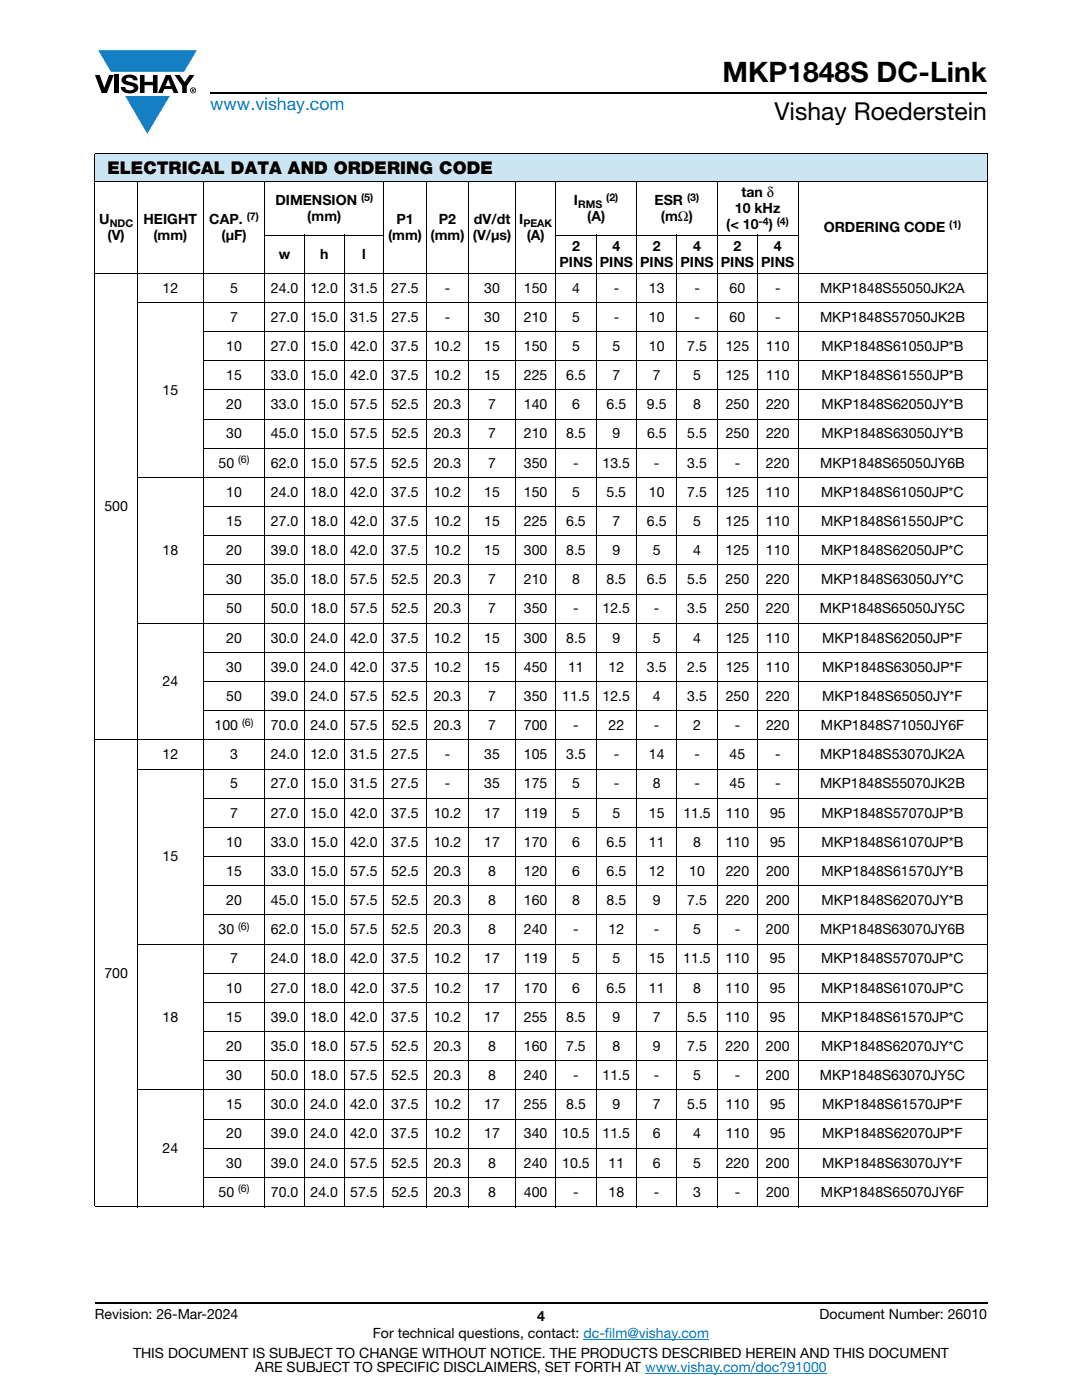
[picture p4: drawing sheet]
<svg xmlns="http://www.w3.org/2000/svg" width="216mm" height="279mm" viewBox="0 0 216 279" stroke-linecap="round" stroke-linejoin="round" font-family="sans-serif">
<defs><g id="words">
<text font-size="5.6" x="144.2" y="16.4">MKP1848S DC-Link</text>
<text font-size="4.9" x="154.5" y="24">Vishay Roederstein</text>
<text font-size="3.5" fill="#007ec4" x="42" y="21.9">www.vishay.com</text>
<text font-size="3.5" x="21.4" y="34.8">ELECTRICAL DATA AND ORDERING CODE</text>
<g font-size="2.8">
<text x="54.9" y="40.9">DIMENSION</text>
<text x="114.5" y="40.9">I</text>
<text x="130.6" y="40.9">ESR</text>
<text x="148" y="39.3">tan δ</text>
<text x="19.8" y="44.7">U</text>
<text x="21.5" y="47.9">(V)</text>
<text x="28.6" y="44.7">HEIGHT</text>
<text x="30.6" y="47.9">(mm)</text>
<text x="41.8" y="44.7">CAP.</text>
<text x="44.2" y="47.9">(μF)</text>
<text x="61.3" y="44.1">(mm)</text>
<text x="77.4" y="47.9">(mm)</text>
<text x="79.1" y="44.7">P1</text>
<text x="85.9" y="47.9">(mm)</text>
<text x="87.6" y="44.7">P2</text>
<text x="94.4" y="47.9">(V/μs)</text>
<text x="94.6" y="44.7">dV/dt</text>
<text x="103.6" y="44.7">I</text>
<text x="105.1" y="47.9">(A)</text>
<text x="117.2" y="44.1">(A)</text>
<text x="131.9" y="44.1">(mΩ)</text>
<text x="144.9" y="45.7">(&lt; 10</text>
<text x="146.6" y="42.5">10 kHz</text>
<text x="153.4" y="45.7">)</text>
<text x="164.4" y="46.3">ORDERING CODE</text>
<text x="55.7" y="51.7">w</text>
<text x="63.9" y="51.7">h</text>
<text x="72.3" y="51.7">l</text>
<text x="111.6" y="53.3">PINS</text>
<text x="114.2" y="50.1">2</text>
<text x="119.7" y="53.3">PINS</text>
<text x="122.2" y="50.1">4</text>
<text x="127.7" y="53.3">PINS</text>
<text x="130.3" y="50.1">2</text>
<text x="135.8" y="53.3">PINS</text>
<text x="138.3" y="50.1">4</text>
<text x="143.8" y="53.3">PINS</text>
<text x="146.4" y="50.1">2</text>
<text x="151.9" y="53.3">PINS</text>
<text x="154.4" y="50.1">4</text>
<text x="32.4" y="58.4">12</text>
<text x="45.9" y="58.4">5</text>
<text x="54.1" y="58.4">24.0</text>
<text x="62" y="58.4">12.0</text>
<text x="69.9" y="58.4">31.5</text>
<text x="78.1" y="58.4">27.5</text>
<text x="88.8" y="58.4">-</text>
<text x="96.6" y="58.4">30</text>
<text x="104.5" y="58.4">150</text>
<text x="114.2" y="58.4">4</text>
<text x="122.5" y="58.4">-</text>
<text x="129.5" y="58.4">13</text>
<text x="138.6" y="58.4">-</text>
<text x="145.6" y="58.4">60</text>
<text x="154.7" y="58.4">-</text>
<text x="163.7" y="58.4">MKP1848S55050JK2A</text>
<text x="45.9" y="64.2">7</text>
<text x="54.1" y="64.2">27.0</text>
<text x="62" y="64.2">15.0</text>
<text x="69.9" y="64.2">31.5</text>
<text x="78.1" y="64.2">27.5</text>
<text x="88.8" y="64.2">-</text>
<text x="96.6" y="64.2">30</text>
<text x="104.5" y="64.2">210</text>
<text x="114.2" y="64.2">5</text>
<text x="122.5" y="64.2">-</text>
<text x="129.5" y="64.2">10</text>
<text x="138.6" y="64.2">-</text>
<text x="145.6" y="64.2">60</text>
<text x="154.7" y="64.2">-</text>
<text x="163.6" y="64.2">MKP1848S57050JK2B</text>
<text x="45.1" y="70">10</text>
<text x="54.1" y="70">27.0</text>
<text x="62" y="70">15.0</text>
<text x="69.9" y="70">42.0</text>
<text x="78.1" y="70">37.5</text>
<text x="86.6" y="70">10.2</text>
<text x="96.6" y="70">15</text>
<text x="104.5" y="70">150</text>
<text x="114.2" y="70">5</text>
<text x="122.2" y="70">5</text>
<text x="129.5" y="70">10</text>
<text x="137.1" y="70">7.5</text>
<text x="144.8" y="70">125</text>
<text x="152.8" y="70">110</text>
<text x="163.9" y="70">MKP1848S61050JP*B</text>
<text x="45.1" y="75.8">15</text>
<text x="54.1" y="75.8">33.0</text>
<text x="62" y="75.8">15.0</text>
<text x="69.9" y="75.8">42.0</text>
<text x="78.1" y="75.8">37.5</text>
<text x="86.6" y="75.8">10.2</text>
<text x="96.6" y="75.8">15</text>
<text x="104.5" y="75.8">225</text>
<text x="113" y="75.8">6.5</text>
<text x="122.2" y="75.8">7</text>
<text x="130.3" y="75.8">7</text>
<text x="138.3" y="75.8">5</text>
<text x="144.8" y="75.8">125</text>
<text x="152.8" y="75.8">110</text>
<text x="163.9" y="75.8">MKP1848S61550JP*B</text>
<text x="32.4" y="78.7">15</text>
<text x="45.1" y="81.7">20</text>
<text x="54.1" y="81.7">33.0</text>
<text x="62" y="81.7">15.0</text>
<text x="69.9" y="81.7">57.5</text>
<text x="78.1" y="81.7">52.5</text>
<text x="86.6" y="81.7">20.3</text>
<text x="97.4" y="81.7">7</text>
<text x="104.5" y="81.7">140</text>
<text x="114.2" y="81.7">6</text>
<text x="121" y="81.7">6.5</text>
<text x="129.1" y="81.7">9.5</text>
<text x="138.3" y="81.7">8</text>
<text x="144.8" y="81.7">250</text>
<text x="152.8" y="81.7">220</text>
<text x="163.9" y="81.7">MKP1848S62050JY*B</text>
<text x="45.1" y="87.5">30</text>
<text x="54.1" y="87.5">45.0</text>
<text x="62" y="87.5">15.0</text>
<text x="69.9" y="87.5">57.5</text>
<text x="78.1" y="87.5">52.5</text>
<text x="86.6" y="87.5">20.3</text>
<text x="97.4" y="87.5">7</text>
<text x="104.5" y="87.5">210</text>
<text x="113" y="87.5">8.5</text>
<text x="122.2" y="87.5">9</text>
<text x="129.1" y="87.5">6.5</text>
<text x="137.1" y="87.5">5.5</text>
<text x="144.8" y="87.5">250</text>
<text x="152.9" y="87.5">220</text>
<text x="163.9" y="87.5">MKP1848S63050JY*B</text>
<text x="43.6" y="93.3">50</text>
<text x="54.1" y="93.3">62.0</text>
<text x="62" y="93.3">15.0</text>
<text x="69.9" y="93.3">57.5</text>
<text x="78.1" y="93.3">52.5</text>
<text x="86.5" y="93.3">20.3</text>
<text x="97.4" y="93.3">7</text>
<text x="104.5" y="93.3">350</text>
<text x="114.4" y="93.3">-</text>
<text x="120.2" y="93.3">13.5</text>
<text x="130.5" y="93.3">-</text>
<text x="137.1" y="93.3">3.5</text>
<text x="146.6" y="93.3">-</text>
<text x="152.8" y="93.3">220</text>
<text x="163.6" y="93.3">MKP1848S65050JY6B</text>
<text x="45.1" y="99.1">10</text>
<text x="54.1" y="99.1">24.0</text>
<text x="62" y="99.1">18.0</text>
<text x="69.9" y="99.1">42.0</text>
<text x="78.1" y="99.1">37.5</text>
<text x="86.5" y="99.1">10.2</text>
<text x="96.6" y="99.1">15</text>
<text x="104.5" y="99.1">150</text>
<text x="114.1" y="99.1">5</text>
<text x="121" y="99.1">5.5</text>
<text x="129.5" y="99.1">10</text>
<text x="137.1" y="99.1">7.5</text>
<text x="144.8" y="99.1">125</text>
<text x="152.8" y="99.1">110</text>
<text x="163.9" y="99.1">MKP1848S61050JP*C</text>
<text x="20.8" y="102">500</text>
<text x="45.1" y="104.9">15</text>
<text x="54.1" y="104.9">27.0</text>
<text x="62" y="104.9">18.0</text>
<text x="69.9" y="104.9">42.0</text>
<text x="78.1" y="104.9">37.5</text>
<text x="86.5" y="104.9">10.2</text>
<text x="96.6" y="104.9">15</text>
<text x="104.5" y="104.9">225</text>
<text x="113" y="104.9">6.5</text>
<text x="122.2" y="104.9">7</text>
<text x="129.1" y="104.9">6.5</text>
<text x="138.3" y="104.9">5</text>
<text x="144.8" y="104.9">125</text>
<text x="152.8" y="104.9">110</text>
<text x="163.9" y="104.9">MKP1848S61550JP*C</text>
<text x="32.4" y="110.8">18</text>
<text x="45.1" y="110.8">20</text>
<text x="54.1" y="110.8">39.0</text>
<text x="62" y="110.8">18.0</text>
<text x="69.9" y="110.8">42.0</text>
<text x="78.1" y="110.8">37.5</text>
<text x="86.5" y="110.8">10.2</text>
<text x="96.6" y="110.8">15</text>
<text x="104.5" y="110.8">300</text>
<text x="113" y="110.8">8.5</text>
<text x="122.2" y="110.8">9</text>
<text x="130.3" y="110.8">5</text>
<text x="138.3" y="110.8">4</text>
<text x="144.8" y="110.8">125</text>
<text x="152.8" y="110.8">110</text>
<text x="163.9" y="110.8">MKP1848S62050JP*C</text>
<text x="45.1" y="116.6">30</text>
<text x="54.1" y="116.6">35.0</text>
<text x="62" y="116.6">18.0</text>
<text x="69.9" y="116.6">57.5</text>
<text x="78.1" y="116.6">52.5</text>
<text x="86.5" y="116.6">20.3</text>
<text x="97.4" y="116.6">7</text>
<text x="104.5" y="116.6">210</text>
<text x="114.1" y="116.6">8</text>
<text x="121" y="116.6">8.5</text>
<text x="129.1" y="116.6">6.5</text>
<text x="137.1" y="116.6">5.5</text>
<text x="144.8" y="116.6">250</text>
<text x="152.8" y="116.6">220</text>
<text x="163.9" y="116.6">MKP1848S63050JY*C</text>
<text x="45.1" y="122.4">50</text>
<text x="54.1" y="122.4">50.0</text>
<text x="62" y="122.4">18.0</text>
<text x="69.9" y="122.4">57.5</text>
<text x="78.1" y="122.4">52.5</text>
<text x="86.5" y="122.4">20.3</text>
<text x="97.4" y="122.4">7</text>
<text x="104.5" y="122.4">350</text>
<text x="114.4" y="122.4">-</text>
<text x="120.2" y="122.4">12.5</text>
<text x="130.5" y="122.4">-</text>
<text x="137.1" y="122.4">3.5</text>
<text x="144.8" y="122.4">250</text>
<text x="152.8" y="122.4">220</text>
<text x="163.6" y="122.4">MKP1848S65050JY5C</text>
<text x="45.1" y="128.2">20</text>
<text x="54.1" y="128.2">30.0</text>
<text x="62" y="128.2">24.0</text>
<text x="69.9" y="128.2">42.0</text>
<text x="78.1" y="128.2">37.5</text>
<text x="86.5" y="128.2">10.2</text>
<text x="96.6" y="128.2">15</text>
<text x="104.5" y="128.2">300</text>
<text x="113" y="128.2">8.5</text>
<text x="122.2" y="128.2">9</text>
<text x="130.3" y="128.2">5</text>
<text x="138.3" y="128.2">4</text>
<text x="144.8" y="128.2">125</text>
<text x="152.8" y="128.2">110</text>
<text x="164.1" y="128.2">MKP1848S62050JP*F</text>
<text x="32.4" y="136.9">24</text>
<text x="45.1" y="134">30</text>
<text x="54.1" y="134">39.0</text>
<text x="62" y="134">24.0</text>
<text x="69.9" y="134">42.0</text>
<text x="78.1" y="134">37.5</text>
<text x="86.5" y="134">10.2</text>
<text x="96.6" y="134">15</text>
<text x="104.5" y="134">450</text>
<text x="113.4" y="134">11</text>
<text x="121.4" y="134">12</text>
<text x="129.1" y="134">3.5</text>
<text x="137.1" y="134">2.5</text>
<text x="144.8" y="134">125</text>
<text x="152.8" y="134">110</text>
<text x="164.1" y="134">MKP1848S63050JP*F</text>
<text x="45.1" y="139.9">50</text>
<text x="54.1" y="139.9">39.0</text>
<text x="62" y="139.9">24.0</text>
<text x="69.9" y="139.9">57.5</text>
<text x="78.1" y="139.9">52.5</text>
<text x="86.5" y="139.9">20.3</text>
<text x="97.4" y="139.9">7</text>
<text x="104.5" y="139.9">350</text>
<text x="112.2" y="139.9">11.5</text>
<text x="120.2" y="139.9">12.5</text>
<text x="130.3" y="139.9">4</text>
<text x="137.1" y="139.9">3.5</text>
<text x="144.8" y="139.9">250</text>
<text x="152.8" y="139.9">220</text>
<text x="164.1" y="139.9">MKP1848S65050JY*F</text>
<text x="42.8" y="145.7">100</text>
<text x="54.1" y="145.7">70.0</text>
<text x="62" y="145.7">24.0</text>
<text x="69.9" y="145.7">57.5</text>
<text x="78.1" y="145.7">52.5</text>
<text x="86.6" y="145.7">20.3</text>
<text x="97.4" y="145.7">7</text>
<text x="104.5" y="145.7">700</text>
<text x="114.4" y="145.7">-</text>
<text x="121.4" y="145.7">22</text>
<text x="130.5" y="145.7">-</text>
<text x="138.3" y="145.7">2</text>
<text x="146.6" y="145.7">-</text>
<text x="152.8" y="145.7">220</text>
<text x="163.8" y="145.7">MKP1848S71050JY6F</text>
<text x="32.4" y="151.5">12</text>
<text x="45.9" y="151.5">3</text>
<text x="54.1" y="151.5">24.0</text>
<text x="62" y="151.5">12.0</text>
<text x="69.9" y="151.5">31.5</text>
<text x="78.1" y="151.5">27.5</text>
<text x="88.8" y="151.5">-</text>
<text x="96.6" y="151.5">35</text>
<text x="104.5" y="151.5">105</text>
<text x="113" y="151.5">3.5</text>
<text x="122.5" y="151.5">-</text>
<text x="129.5" y="151.5">14</text>
<text x="138.6" y="151.5">-</text>
<text x="145.6" y="151.5">45</text>
<text x="154.7" y="151.5">-</text>
<text x="163.7" y="151.5">MKP1848S53070JK2A</text>
<text x="45.9" y="157.3">5</text>
<text x="54.1" y="157.3">27.0</text>
<text x="62" y="157.3">15.0</text>
<text x="69.9" y="157.3">31.5</text>
<text x="78.1" y="157.3">27.5</text>
<text x="88.8" y="157.3">-</text>
<text x="96.6" y="157.3">35</text>
<text x="104.5" y="157.3">175</text>
<text x="114.2" y="157.3">5</text>
<text x="122.5" y="157.3">-</text>
<text x="130.3" y="157.3">8</text>
<text x="138.6" y="157.3">-</text>
<text x="145.6" y="157.3">45</text>
<text x="154.7" y="157.3">-</text>
<text x="163.6" y="157.3">MKP1848S55070JK2B</text>
<text x="45.9" y="163.2">7</text>
<text x="54.1" y="163.2">27.0</text>
<text x="62" y="163.2">15.0</text>
<text x="69.9" y="163.2">42.0</text>
<text x="78.1" y="163.2">37.5</text>
<text x="86.6" y="163.2">10.2</text>
<text x="96.6" y="163.2">17</text>
<text x="104.5" y="163.2">119</text>
<text x="114.2" y="163.2">5</text>
<text x="122.2" y="163.2">5</text>
<text x="129.5" y="163.2">15</text>
<text x="136.4" y="163.2">11.5</text>
<text x="144.8" y="163.2">110</text>
<text x="153.7" y="163.2">95</text>
<text x="163.9" y="163.2">MKP1848S57070JP*B</text>
<text x="32.4" y="171.9">15</text>
<text x="45.1" y="169">10</text>
<text x="54.1" y="169">33.0</text>
<text x="62" y="169">15.0</text>
<text x="69.9" y="169">42.0</text>
<text x="78.1" y="169">37.5</text>
<text x="86.6" y="169">10.2</text>
<text x="96.6" y="169">17</text>
<text x="104.5" y="169">170</text>
<text x="114.2" y="169">6</text>
<text x="121" y="169">6.5</text>
<text x="129.5" y="169">11</text>
<text x="138.3" y="169">8</text>
<text x="144.8" y="169">110</text>
<text x="153.7" y="169">95</text>
<text x="163.9" y="169">MKP1848S61070JP*B</text>
<text x="45.1" y="174.8">15</text>
<text x="54.1" y="174.8">33.0</text>
<text x="62" y="174.8">15.0</text>
<text x="69.9" y="174.8">57.5</text>
<text x="78.1" y="174.8">52.5</text>
<text x="86.6" y="174.8">20.3</text>
<text x="97.4" y="174.8">8</text>
<text x="104.5" y="174.8">120</text>
<text x="114.2" y="174.8">6</text>
<text x="121" y="174.8">6.5</text>
<text x="129.5" y="174.8">12</text>
<text x="137.5" y="174.8">10</text>
<text x="144.8" y="174.8">220</text>
<text x="152.8" y="174.8">200</text>
<text x="163.9" y="174.8">MKP1848S61570JY*B</text>
<text x="45.1" y="180.6">20</text>
<text x="54.1" y="180.6">45.0</text>
<text x="62" y="180.6">15.0</text>
<text x="69.9" y="180.6">57.5</text>
<text x="78.1" y="180.6">52.5</text>
<text x="86.6" y="180.6">20.3</text>
<text x="97.4" y="180.6">8</text>
<text x="104.5" y="180.6">160</text>
<text x="114.2" y="180.6">8</text>
<text x="121" y="180.6">8.5</text>
<text x="130.3" y="180.6">9</text>
<text x="137.1" y="180.6">7.5</text>
<text x="144.8" y="180.6">220</text>
<text x="152.9" y="180.6">200</text>
<text x="163.9" y="180.6">MKP1848S62070JY*B</text>
<text x="43.6" y="186.4">30</text>
<text x="54.1" y="186.4">62.0</text>
<text x="62" y="186.4">15.0</text>
<text x="69.9" y="186.4">57.5</text>
<text x="78.1" y="186.4">52.5</text>
<text x="86.5" y="186.4">20.3</text>
<text x="97.4" y="186.4">8</text>
<text x="104.5" y="186.4">240</text>
<text x="114.4" y="186.4">-</text>
<text x="121.4" y="186.4">12</text>
<text x="130.5" y="186.4">-</text>
<text x="138.3" y="186.4">5</text>
<text x="146.6" y="186.4">-</text>
<text x="152.8" y="186.4">200</text>
<text x="163.6" y="186.4">MKP1848S63070JY6B</text>
<text x="20.8" y="195.2">700</text>
<text x="45.9" y="192.3">7</text>
<text x="54.1" y="192.3">24.0</text>
<text x="62" y="192.3">18.0</text>
<text x="69.9" y="192.3">42.0</text>
<text x="78.1" y="192.3">37.5</text>
<text x="86.5" y="192.3">10.2</text>
<text x="96.6" y="192.3">17</text>
<text x="104.5" y="192.3">119</text>
<text x="114.1" y="192.3">5</text>
<text x="122.2" y="192.3">5</text>
<text x="129.5" y="192.3">15</text>
<text x="136.3" y="192.3">11.5</text>
<text x="144.8" y="192.3">110</text>
<text x="153.6" y="192.3">95</text>
<text x="163.9" y="192.3">MKP1848S57070JP*C</text>
<text x="32.4" y="203.9">18</text>
<text x="45.1" y="198.1">10</text>
<text x="45.1" y="203.9">15</text>
<text x="54.1" y="198.1">27.0</text>
<text x="54.1" y="203.9">39.0</text>
<text x="62" y="198.1">18.0</text>
<text x="62" y="203.9">18.0</text>
<text x="69.9" y="198.1">42.0</text>
<text x="69.9" y="203.9">42.0</text>
<text x="78.1" y="198.1">37.5</text>
<text x="78.1" y="203.9">37.5</text>
<text x="86.5" y="198.1">10.2</text>
<text x="86.5" y="203.9">10.2</text>
<text x="96.6" y="198.1">17</text>
<text x="96.6" y="203.9">17</text>
<text x="104.5" y="198.1">170</text>
<text x="104.5" y="203.9">255</text>
<text x="113" y="203.9">8.5</text>
<text x="114.1" y="198.1">6</text>
<text x="121" y="198.1">6.5</text>
<text x="122.2" y="203.9">9</text>
<text x="129.5" y="198.1">11</text>
<text x="130.3" y="203.9">7</text>
<text x="137.1" y="203.9">5.5</text>
<text x="138.3" y="198.1">8</text>
<text x="144.8" y="203.9">110</text>
<text x="144.8" y="198.1">110</text>
<text x="153.6" y="203.9">95</text>
<text x="153.6" y="198.1">95</text>
<text x="163.9" y="203.9">MKP1848S61570JP*C</text>
<text x="163.9" y="198.1">MKP1848S61070JP*C</text>
<text x="45.1" y="209.7">20</text>
<text x="54.1" y="209.7">35.0</text>
<text x="62" y="209.7">18.0</text>
<text x="69.9" y="209.7">57.5</text>
<text x="78.1" y="209.7">52.5</text>
<text x="86.5" y="209.7">20.3</text>
<text x="97.4" y="209.7">8</text>
<text x="104.5" y="209.7">160</text>
<text x="113" y="209.7">7.5</text>
<text x="122.2" y="209.7">8</text>
<text x="130.3" y="209.7">9</text>
<text x="137.1" y="209.7">7.5</text>
<text x="144.8" y="209.7">220</text>
<text x="152.8" y="209.7">200</text>
<text x="163.9" y="209.7">MKP1848S62070JY*C</text>
<text x="45.1" y="215.5">30</text>
<text x="54.1" y="215.5">50.0</text>
<text x="62" y="215.5">18.0</text>
<text x="69.9" y="215.5">57.5</text>
<text x="78.1" y="215.5">52.5</text>
<text x="86.5" y="215.5">20.3</text>
<text x="97.4" y="215.5">8</text>
<text x="104.5" y="215.5">240</text>
<text x="114.4" y="215.5">-</text>
<text x="120.2" y="215.5">11.5</text>
<text x="130.5" y="215.5">-</text>
<text x="138.3" y="215.5">5</text>
<text x="146.6" y="215.5">-</text>
<text x="152.8" y="215.5">200</text>
<text x="163.6" y="215.5">MKP1848S63070JY5C</text>
<text x="45.1" y="221.4">15</text>
<text x="54.1" y="221.4">30.0</text>
<text x="62" y="221.4">24.0</text>
<text x="69.9" y="221.4">42.0</text>
<text x="78.1" y="221.4">37.5</text>
<text x="86.5" y="221.4">10.2</text>
<text x="96.6" y="221.4">17</text>
<text x="104.5" y="221.4">255</text>
<text x="113" y="221.4">8.5</text>
<text x="122.2" y="221.4">9</text>
<text x="130.3" y="221.4">7</text>
<text x="137.1" y="221.4">5.5</text>
<text x="144.8" y="221.4">110</text>
<text x="153.6" y="221.4">95</text>
<text x="164.1" y="221.4">MKP1848S61570JP*F</text>
<text x="45.1" y="227.2">20</text>
<text x="54.1" y="227.2">39.0</text>
<text x="62" y="227.2">24.0</text>
<text x="69.9" y="227.2">42.0</text>
<text x="78.1" y="227.2">37.5</text>
<text x="86.5" y="227.2">10.2</text>
<text x="96.6" y="227.2">17</text>
<text x="104.5" y="227.2">340</text>
<text x="112.2" y="227.2">10.5</text>
<text x="120.2" y="227.2">11.5</text>
<text x="130.3" y="227.2">6</text>
<text x="138.3" y="227.2">4</text>
<text x="144.8" y="227.2">110</text>
<text x="153.6" y="227.2">95</text>
<text x="164.1" y="227.2">MKP1848S62070JP*F</text>
<text x="32.4" y="230.1">24</text>
<text x="45.1" y="233">30</text>
<text x="54.1" y="233">39.0</text>
<text x="62" y="233">24.0</text>
<text x="69.9" y="233">57.5</text>
<text x="78.1" y="233">52.5</text>
<text x="86.5" y="233">20.3</text>
<text x="97.4" y="233">8</text>
<text x="104.5" y="233">240</text>
<text x="112.2" y="233">10.5</text>
<text x="121.4" y="233">11</text>
<text x="130.3" y="233">6</text>
<text x="138.3" y="233">5</text>
<text x="144.8" y="233">220</text>
<text x="152.8" y="233">200</text>
<text x="164.1" y="233">MKP1848S63070JY*F</text>
<text x="43.6" y="238.8">50</text>
<text x="54.1" y="238.8">70.0</text>
<text x="62" y="238.8">24.0</text>
<text x="69.9" y="238.8">57.5</text>
<text x="78.1" y="238.8">52.5</text>
<text x="86.6" y="238.8">20.3</text>
<text x="97.4" y="238.8">8</text>
<text x="104.5" y="238.8">400</text>
<text x="114.4" y="238.8">-</text>
<text x="121.4" y="238.8">18</text>
<text x="130.5" y="238.8">-</text>
<text x="138.3" y="238.8">3</text>
<text x="146.6" y="238.8">-</text>
<text x="152.8" y="238.8">200</text>
<text x="163.8" y="238.8">MKP1848S65070JY6F</text>
<text x="18.9" y="263.3">Revision: 26-Mar-2024</text>
<text x="107.2" y="263.6">4</text>
<text x="163.6" y="263.3">Document Number: 26010</text>
<text x="74.4" y="267.1">For technical questions, contact: dc-film@vishay.com</text>
<text x="26.5" y="271">THIS DOCUMENT IS SUBJECT TO CHANGE WITHOUT NOTICE. THE PRODUCTS DESCRIBED HEREIN AND THIS DOCUMENT</text>
<text x="50.9" y="273.8">ARE SUBJECT TO SPECIFIC DISCLAIMERS, SET FORTH AT www.vishay.com/doc?91000</text>
</g>
<g font-size="2.1">
<text x="72.1" y="40.1">(5)</text>
<text x="115.4" y="41.4">RMS</text>
<text x="121" y="40.1">(2)</text>
<text x="137.1" y="40.1">(3)</text>
<text x="21.9" y="45.2">NDC</text>
<text x="49.2" y="43.9">(7)</text>
<text x="104.4" y="45.2">PEAK</text>
<text x="151.4" y="44.8">-4</text>
<text x="155" y="44.8">(4)</text>
<text x="189.4" y="45.4">(1)</text>
<text x="47.5" y="92.5">(6)</text>
<text x="48.3" y="144.8">(6)</text>
<text x="47.5" y="185.6">(6)</text>
<text x="47.5" y="238">(6)</text>
</g>
</g></defs>
<g fill="#147fc3">
<path d="M19.6 10h19.7l-2.6 4.3h-1.1h-13.5z"/>
<path d="M25 19.2h8.9l-4.5 7.5z"/>
</g>
<g fill="#000">
<path d="M18.9 15h1l.9 2.5 1-2.5h.9l-1.4 3.6h-1zM22.9 15h.9v3.6h-.9zM24.6 15.3a2.1 2.1 0 0 1 2.8 .3l.1 .4h-.9a.79 .79 0 0 0-.7-.5 .79 .79 0 0 0-.8 .4l.3 .3 1 .2a1.08 1.08 0 0 1 1.2 1 1.08 1.08 0 0 1-1.1 1.2 1.73 1.73 0 0 1-2.4-1.2h.9a.96 .96 0 0 0 .8 .6 .96 .96 0 0 0 .9-.4 1.31 1.31 0 0 0-1.2-.6 1.03 1.03 0 0 1-1.1-.6 1.03 1.03 0 0 1 .2-1.1zM27.9 15h.9v1.3h1.7v-1.3h.9v3.6h-.9v-1.6h-1.7v1.6h-.9zM34.8 15h1.1l.9 1.4 1-1.4h1l-1.5 2.2v1.4h-.9v-1.4z"/>
<path d="M33.6 15.9l.5 1.3h-1.1zM33.1 15l-1.6 3.6h1l.3-.8h1.5l.3 .8h1l-1.6-3.6z"/>
<path d="M38.4 17.8h.2v.2h-.2zM38.3 17.7v.7h.1v-.3l.4 .3-.2-.3 .2-.2-.1-.2z"/>
<path d="M38.1 18a.46 .46 0 0 1 .9 0 .46 .46 0 0 1-.9 0zM37.9 18a.6 .6 0 0 0 1.2 0 .6 .6 0 0 0-1.2 0z"/>
</g>
<path d="M42 18.6h155M18.9 260h178.1" fill="none" stroke="#000" stroke-width=".36"/>
<path d="M116.4 267.3h25.1M128.7 274h36.3" fill="none" stroke="#007ec4" stroke-width=".2"/>
<path d="M18.9 30.7h178.1v5.5h-178.1z" fill="#cce5f3"/>
<g fill="none" stroke="#000" stroke-width=".2">
<path d="M18.9 30.7h178.1M18.9 36.2h178.1M18.9 30.8v209.9M27.4 36.1v204.8M40.6 36.1v204.8M52.9 36.1v204.8M76.6 36.1v204.8M85.1 36.1v204.8M93.5 36.1v204.8M102.9 36.1v204.8M110.9 36.1v204.8M127 36.1v204.8"/>
<path d="M143.1 36.1v204.8M159.2 36.1v204.8M197 30.8v209.9M18.9 54.5h178.1M52.8 47h23.9M60.8 46.9v194M68.7 46.9v194M110.8 47h48.5M119 46.9v194M135.1 46.9v194M151.2 46.9v194M27.3 60.4h169.7"/>
<path d="M40.5 66.2h156.5M40.5 72h156.5M40.5 77.8h156.5M27.3 95.3h169.7M40.5 83.7h156.5M40.5 89.5h156.5M40.5 101.1h156.5M40.5 106.9h156.5M40.5 112.8h156.5M40.5 118.6h156.5M27.3 124.4h169.7M40.5 130.2h156.5"/>
<path d="M40.5 136h156.5M18.9 147.7h178.1M27.3 153.5h169.7M40.5 141.9h156.5M40.5 159.3h156.5M40.5 165.1h156.5M40.5 171h156.5M40.5 176.8h156.5M27.3 188.4h169.7M40.5 182.6h156.5M40.5 194.2h156.5M27.3 217.5h169.7"/>
<path d="M40.5 200.1h156.5M40.5 205.9h156.5M40.5 211.7h156.5M40.5 223.4h156.5M40.5 229.2h156.5M40.5 235h156.5M18.9 240.8h178.1"/>
</g>
<use href="#words"/>
</svg>
